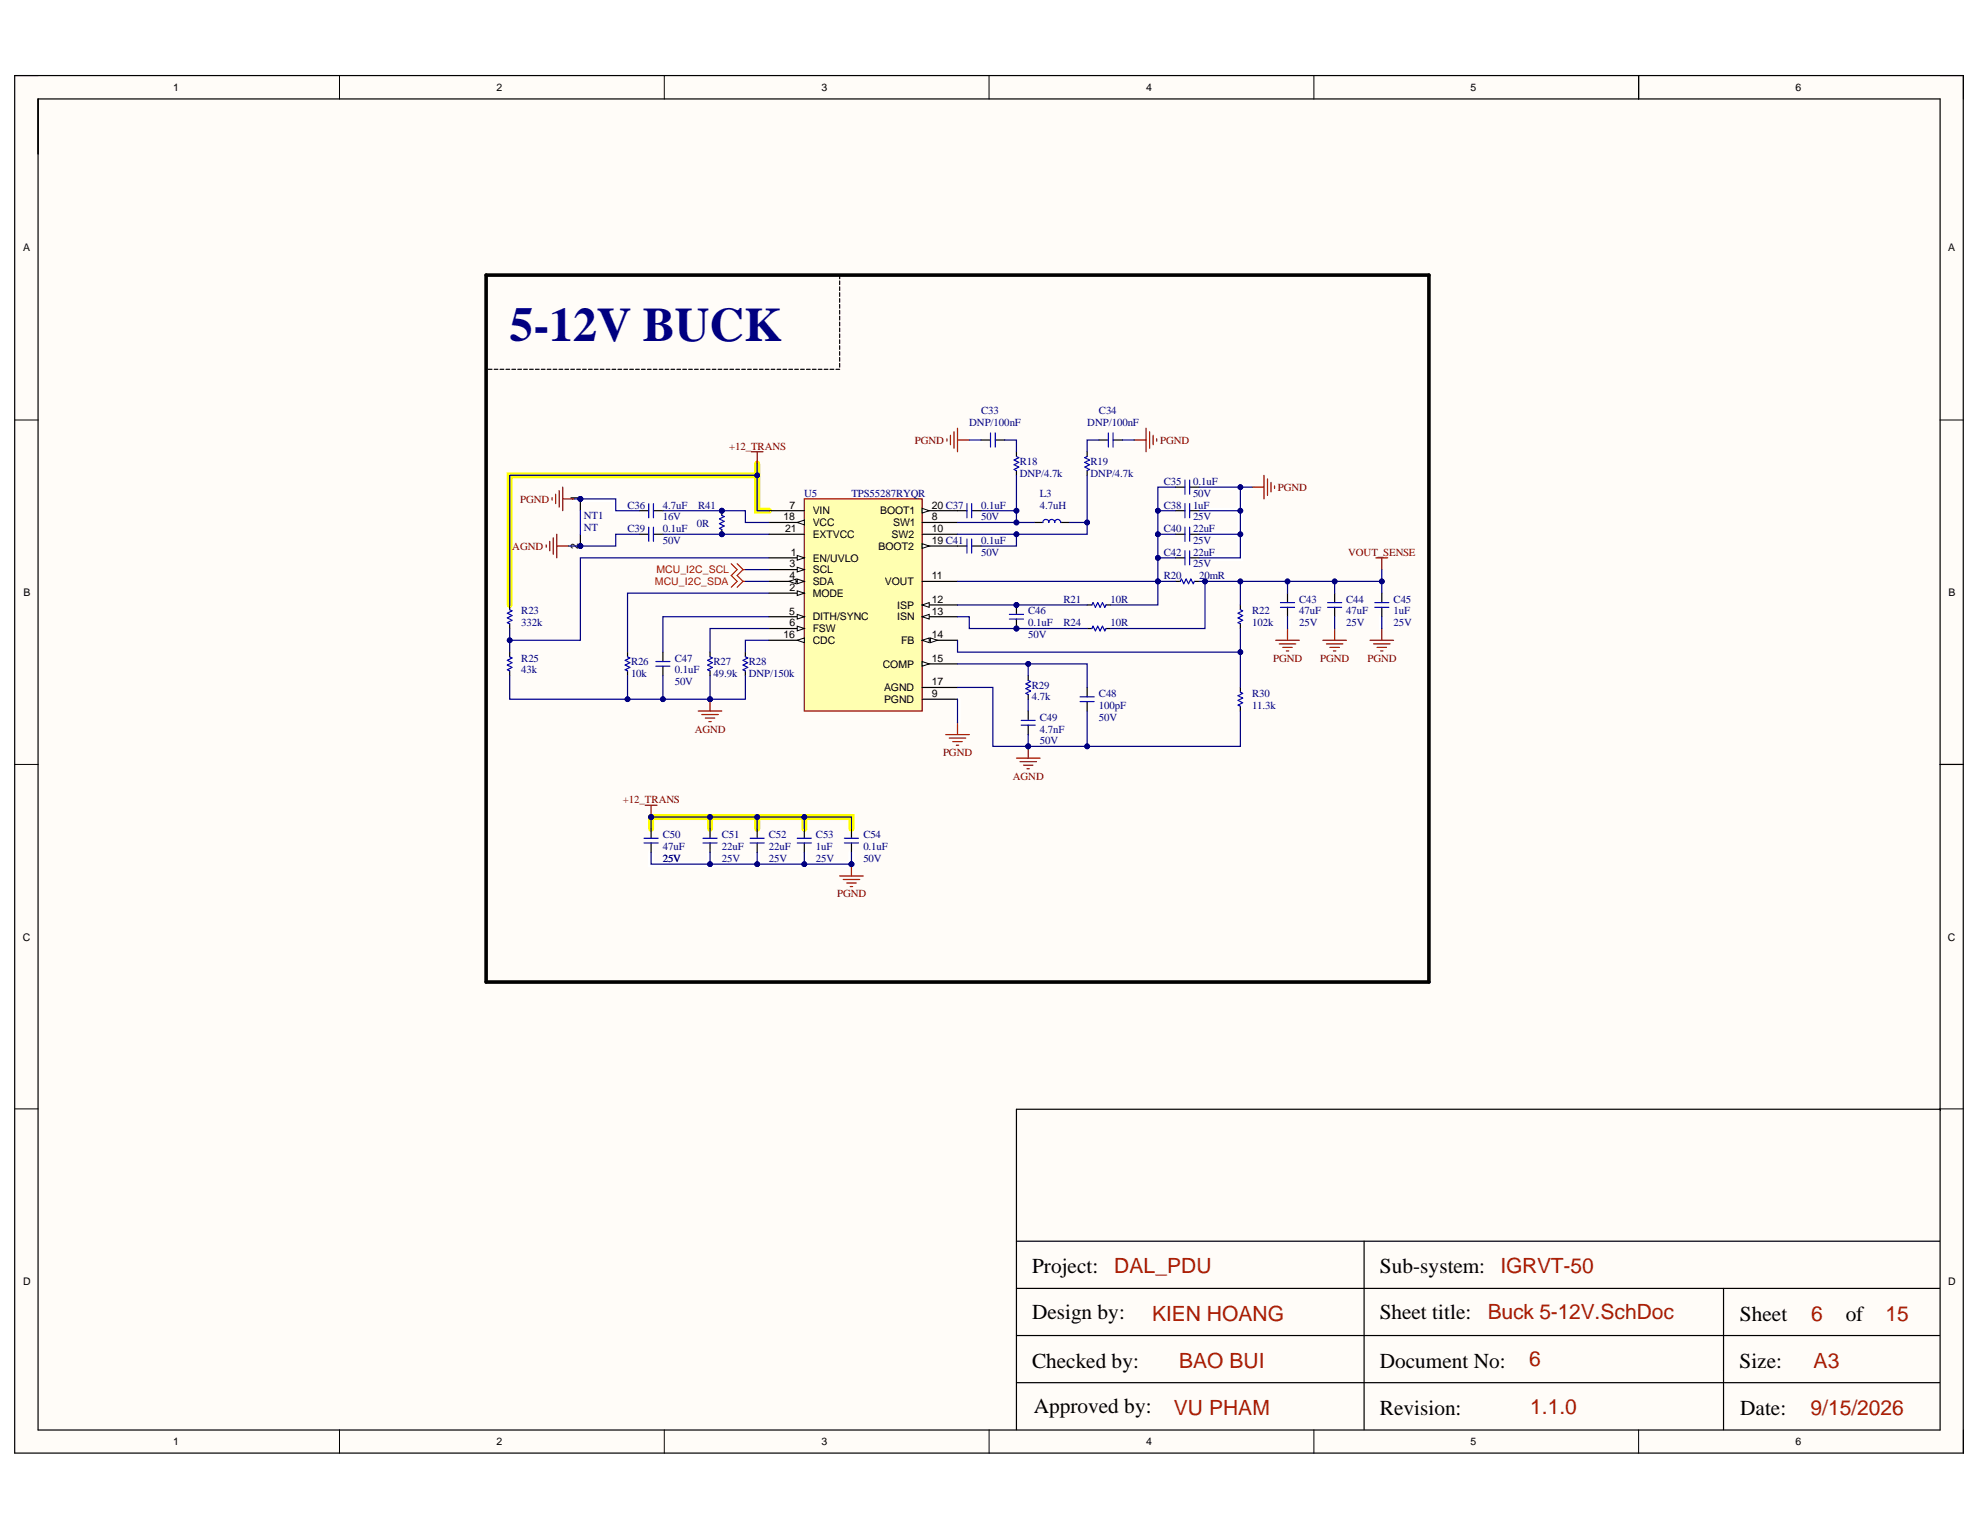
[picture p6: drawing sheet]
<svg xmlns="http://www.w3.org/2000/svg" width="279mm" height="216mm" viewBox="0 0 279 216" stroke-linecap="round" stroke-linejoin="round" font-family="sans-serif">
<defs><g id="words">
<text font-size="6.8" fill="#000080" x="71.9" y="48.2">5-12V BUCK</text>
<g font-size="3">
<text x="145.6" y="179.7">Project:</text>
<text x="194.7" y="179.7">Sub-system:</text>
<text x="145.6" y="186.2">Design by:</text>
<text x="194.7" y="186.2">Sheet title:</text>
<text x="245.5" y="186.3">Sheet</text>
<text x="260.4" y="186.3">of</text>
<text x="145.6" y="193">Checked by:</text>
<text x="194.7" y="193">Document No:</text>
<text x="245.5" y="193">Size:</text>
<text x="145.9" y="199.5">Approved by:</text>
<text x="194.7" y="199.6">Revision:</text>
<text x="245.6" y="199.6">Date:</text>
</g>
<g font-size="3" fill="#a61c00">
<text x="157.2" y="179.7">DAL_PDU</text>
<text x="211.8" y="179.7">IGRVT-50</text>
<text x="162.6" y="186.3">KIEN HOANG</text>
<text x="209.9" y="186.2">Buck 5-12V.SchDoc</text>
<text x="255.6" y="186.3">6</text>
<text x="266.1" y="186.3">15</text>
<text x="166.4" y="193">BAO BUI</text>
<text x="215.8" y="192.8">6</text>
<text x="255.9" y="193">A3</text>
<text x="165.6" y="199.6">VU PHAM</text>
<text x="215.9" y="199.5">1.1.0</text>
<text x="255.5" y="199.6">9/15/2026</text>
</g>
<g font-size="1.5">
<text x="24.4" y="12.9">1</text>
<text x="70" y="12.9">2</text>
<text x="115.9" y="12.9">3</text>
<text x="161.7" y="12.9">4</text>
<text x="207.5" y="12.9">5</text>
<text x="253.4" y="12.9">6</text>
<text x="3.3" y="35.5">A</text>
<text x="274.9" y="35.5">A</text>
<text x="81.6" y="70.7" transform="rotate(-90 81.6 70.7)">1</text>
<text x="111.4" y="71.8">7</text>
<text x="131.5" y="71.8">20 C37</text>
<text x="81.6" y="77.5" transform="rotate(-90 81.6 77.5)">2</text>
<text x="110.6" y="73.4">18</text>
<text x="110.8" y="75.1">21</text>
<text x="114.7" y="75.9">EXTVCC</text>
<text x="114.7" y="74.3">VCC</text>
<text x="114.7" y="72.6">VIN</text>
<text x="124" y="77.6">BOOT2</text>
<text x="124.2" y="72.6">BOOT1</text>
<text x="125.8" y="75.9">SW2</text>
<text x="126" y="74.3">SW1</text>
<text x="131.5" y="73.4">8</text>
<text x="131.5" y="75.1">10</text>
<text x="131.5" y="76.8">19 C41</text>
<text x="111.4" y="83.4">2</text>
<text x="111.4" y="81.8">4</text>
<text x="111.4" y="80.1">3</text>
<text x="111.6" y="78.4">1</text>
<text x="114.7" y="79.3">EN/UVLO</text>
<text x="114.7" y="82.6">SDA</text>
<text x="114.7" y="80.9">SCL</text>
<text x="124.9" y="82.6">VOUT</text>
<text x="131.5" y="81.8">11</text>
<text x="3.3" y="84.1">B</text>
<text x="111.4" y="86.7">5</text>
<text x="111.4" y="88.4">6</text>
<text x="114.7" y="84.3">MODE</text>
<text x="114.7" y="87.6">DITH/SYNC</text>
<text x="114.7" y="89.2">FSW</text>
<text x="126.6" y="85.9">ISP</text>
<text x="126.6" y="87.6">ISN</text>
<text x="131.5" y="85.1">12</text>
<text x="131.5" y="86.7">13</text>
<text x="275" y="84.1">B</text>
<text x="110.6" y="90">16</text>
<text x="114.7" y="90.9">CDC</text>
<text x="124.6" y="94.2">COMP</text>
<text x="127.2" y="90.9">FB</text>
<text x="131.5" y="90">14</text>
<text x="131.5" y="93.4">15</text>
<text x="124.7" y="99.2">PGND</text>
<text x="124.7" y="97.5">AGND</text>
<text x="131.5" y="98.4">9</text>
<text x="131.5" y="96.7">17</text>
<text x="3.2" y="132.7">C</text>
<text x="274.9" y="132.7">C</text>
<text x="3.3" y="181.3">D</text>
<text x="274.9" y="181.3">D</text>
<text x="24.4" y="203.9">1</text>
<text x="70" y="203.9">2</text>
<text x="115.9" y="203.9">3</text>
<text x="161.7" y="203.9">4</text>
<text x="207.5" y="203.9">5</text>
<text x="253.4" y="203.9">6</text>
</g>
<g font-size="1.5" fill="#000080">
<text x="138.5" y="58.5">C33</text>
<text x="155.1" y="58.5">C34</text>
<text x="136.8" y="60.1">DNP/100nF</text>
<text x="143.9" y="65.6">R18</text>
<text x="153.4" y="60.1">DNP/100nF</text>
<text x="153.9" y="65.6">R19</text>
<text x="88.5" y="71.8">C36</text>
<text x="93.5" y="71.8">4.7uF</text>
<text x="98.5" y="71.8">R41</text>
<text x="113.5" y="70.1">U5</text>
<text x="120.1" y="70.1">TPS55287RYQR</text>
<text x="138.5" y="71.8">0.1uF</text>
<text x="143.9" y="67.3">DNP/4.7k</text>
<text x="146.7" y="70.1">L3</text>
<text x="146.7" y="71.8">4.7uH</text>
<text x="153.9" y="67.3">DNP/4.7k</text>
<text x="164.2" y="71.8">C38</text>
<text x="164.2" y="68.4">C35</text>
<text x="168.4" y="71.8">1uF</text>
<text x="168.4" y="70.1">50V</text>
<text x="168.4" y="68.4">0.1uF</text>
<text x="82.4" y="73.3">NT1</text>
<text x="82.4" y="74.9">NT</text>
<text x="88.5" y="75.1">C39</text>
<text x="93.5" y="76.8">50V</text>
<text x="93.5" y="75.1">0.1uF</text>
<text x="93.5" y="73.4">16V</text>
<text x="98.3" y="74.4">0R</text>
<text x="138.5" y="73.4">50V</text>
<text x="138.5" y="76.8">0.1uF</text>
<text x="164.2" y="75.1">C40</text>
<text x="168.4" y="76.8">25V</text>
<text x="168.4" y="75.1">22uF</text>
<text x="168.4" y="73.4">25V</text>
<text x="138.5" y="78.4">50V</text>
<text x="164.2" y="81.7">R20</text>
<text x="164.2" y="78.4">C42</text>
<text x="168.4" y="80.1">25V</text>
<text x="168.4" y="78.4">22uF</text>
<text x="169.2" y="81.7">20mR</text>
<text x="73.6" y="86.7">R23</text>
<text x="73.6" y="88.4">332k</text>
<text x="145.1" y="86.7">C46</text>
<text x="145.1" y="88.4">0.1uF</text>
<text x="150.1" y="85.1">R21</text>
<text x="150.1" y="88.4">R24</text>
<text x="156.7" y="85.1">10R</text>
<text x="156.7" y="88.4">10R</text>
<text x="176.7" y="86.7">R22</text>
<text x="176.7" y="88.4">102k</text>
<text x="183.3" y="88.4">25V</text>
<text x="183.3" y="85.1">C43</text>
<text x="183.3" y="86.7">47uF</text>
<text x="190" y="88.4">25V</text>
<text x="190" y="85.1">C44</text>
<text x="190" y="86.7">47uF</text>
<text x="196.7" y="88.4">25V</text>
<text x="196.7" y="85.1">C45</text>
<text x="196.7" y="86.7">1uF</text>
<text x="73.6" y="93.4">R25</text>
<text x="73.6" y="95">43k</text>
<text x="89" y="93.9">R26</text>
<text x="89" y="95.5">10k</text>
<text x="95.2" y="93.4">C47</text>
<text x="95.2" y="95">0.1uF</text>
<text x="100.7" y="93.9">R27</text>
<text x="100.7" y="95.5">49.9k</text>
<text x="105.7" y="93.9">R28</text>
<text x="105.7" y="95.5">DNP/150k</text>
<text x="145.1" y="90">50V</text>
<text x="95.2" y="96.7">50V</text>
<text x="145.6" y="97.2">R29</text>
<text x="145.6" y="98.8">4.7k</text>
<text x="146.7" y="101.7">C49</text>
<text x="155.1" y="101.7">50V</text>
<text x="155.1" y="98.4">C48</text>
<text x="155.1" y="100">100pF</text>
<text x="176.7" y="98.4">R30</text>
<text x="176.7" y="100">11.3k</text>
<text x="146.7" y="105">50V</text>
<text x="146.7" y="103.4">4.7nF</text>
<text x="93.5" y="118.3">C50</text>
<text x="93.5" y="120">47uF</text>
<text x="101.9" y="118.3">C51</text>
<text x="101.9" y="120">22uF</text>
<text x="108.5" y="118.3">C52</text>
<text x="108.5" y="120">22uF</text>
<text x="115.1" y="118.3">C53</text>
<text x="115.1" y="120">1uF</text>
<text x="121.8" y="118.3">C54</text>
<text x="121.8" y="120">0.1uF</text>
<text x="93.5" y="121.6">25V</text>
<text x="101.9" y="121.6">25V</text>
<text x="108.5" y="121.6">25V</text>
<text x="115.1" y="121.6">25V</text>
<text x="121.8" y="121.6">50V</text>
</g>
<g font-size="1.5" fill="#800000">
<text x="102.9" y="63.4">+12_TRANS</text>
<text x="129.1" y="62.6">PGND</text>
<text x="163.7" y="62.6">PGND</text>
<text x="73.4" y="70.9">PGND</text>
<text x="180.3" y="69.3">PGND</text>
<text x="72.3" y="77.6">AGND</text>
<text x="190.2" y="78.4">VOUT_SENSE</text>
<text x="179.7" y="93.4">PGND</text>
<text x="186.3" y="93.4">PGND</text>
<text x="193" y="93.4">PGND</text>
<text x="98.1" y="103.4">AGND</text>
<text x="133.1" y="106.7">PGND</text>
<text x="87.9" y="113.3">+12_TRANS</text>
<text x="142.9" y="110">AGND</text>
<text x="118.1" y="126.6">PGND</text>
</g>
<g font-size="1.5" fill="#f00">
<text x="92.4" y="82.6">MCU_I2C_SDA</text>
<text x="92.6" y="80.9">MCU_I2C_SCL</text>
</g>
</g></defs>
<g fill="#fffcf8">
<path d="M2.1 10.7h275v194.4h-275z" fill-rule="evenodd"/>
<path d="M5.4 14h268.3v187.8h-268.3z" fill-rule="evenodd"/>
</g>
<g fill="none" stroke="#000" stroke-width=".14">
<path d="M2.1 10.7h3.3M47.9 10.7v3.3M93.7 10.7v3.3M139.6 10.7v3.3M185.4 10.7v3.3M231.2 10.7v3.3M273.7 10.7h3.4v3.3M2.1 59.3h3.3M273.7 59.3h3.4M2.1 107.9h3.3M273.7 107.9h3.4M2.1 156.5h3.3"/>
<path d="M273.7 156.5h3.4M47.9 201.8v3.3M93.7 201.8v3.3M139.6 201.8v3.3M185.4 201.8v3.3M231.2 201.8v3.3M277.1 201.8v3.3"/>
</g>
<g fill="none" stroke="#fff" stroke-width=".85">
<path d="M81.1 70.4h.8M81.9 70.4h5v1.7h3.3M136.8 62.1h1.6M158.4 62.1h1.7M169.2 68.7h5.8v3.4h-5.8M175 75.4v3.3h-5.8M175 72.1v3.3h-5.8M175 68.7h1.7M135.1 98.7v3.3M181.7 87v1.7M188.3 87v1.7M195 87v1.7"/>
<path d="M91.9 120.3v1.6h8.3M100.2 120.3v1.6h6.6v-1.6M113.5 120.3v1.6M120.1 120.3v1.6h-13.3"/>
</g>
<path d="M106.8 67.1h-34.9v18.3M106.8 65.4v6.7h1.7M91.9 117v-1.7h28.2v1.7M100.2 115.3v1.7M106.8 115.3v1.7M113.5 115.3v1.7" fill="none" stroke="#ff0" stroke-width=".85"/>
<g fill="none" stroke="#000" stroke-width=".17">
<path d="M2.1 10.7h274.9v194.3h-274.9zM5.4 14h268.4v187.8h-268.4zM5.4 14v7.7M231.2 10.7v3.3M100.2 117v1.3M100.2 119v1.3M273.8 107.9h3.3M273.8 156.7v-.2h-130.4v45.3M143.4 175.1h130.3M192.5 175.1v26.7M143.4 188.5h130.3M143.4 181.8h130.3"/>
<path d="M143.4 195.1h130.3M243.2 181.8v20"/>
</g>
<path d="M99.2 119h2M99.2 118.3h2" fill="none" stroke="#00f" stroke-width=".17"/>
<path d="M118.5 123.6h3.3M119 124.1h2.3M119.5 124.6h1.3M120 125.1h.3M120.1 121.9v1.7" fill="none" stroke="#800000" stroke-width=".17"/>
<circle cx="120.1" cy="121.9" r=".33" fill="#000080"/>
<circle cx="120.1" cy="121.9" r=".33" fill="none" stroke="#000080" stroke-width=".14"/>
<path d="M100.2 98.7v1.6M98.5 100.3h3.4M99 100.8h2.4M99.5 101.3h1.4M100 101.8h.4M133.5 103.7h3.3M134 104.2h2.3M134.4 104.7h1.4M134.9 105.2h.4M135.1 102v1.7" fill="none" stroke="#800000" stroke-width=".17"/>
<path d="M100.2 92v.7M100.2 94.7v.6" fill="none" stroke="#000" stroke-width=".17"/>
<path d="M100.2 92.7l.3 .1-.6 .4 .6 .3-.6 .3 .6 .4-.6 .3 .3 .2" fill="none" stroke="#00f" stroke-width=".17"/>
<circle cx="100.2" cy="98.7" r=".33" fill="#000080"/>
<circle cx="100.2" cy="98.7" r=".33" fill="none" stroke="#000080" stroke-width=".14"/>
<g fill="none" stroke="#000" stroke-width=".17">
<path d="M138.4 62.1h1.4M140.4 62.1h1.4M143.4 63.8v.6M143.4 66.4v.7M93.5 92v1.3M93.5 94v1.3M105.2 92v.7M105.2 94.7v.6M145.1 95.3v.7M145.1 98v.7M153.4 97v1.3M153.4 99v1.3"/>
<path d="M165.9 82h.6M168.5 82h.7"/>
</g>
<path d="M139.8 61.1v2M140.4 61.1v2M143.4 64.4l.4 .2-.7 .3 .7 .3-.7 .4 .7 .3-.7 .3 .3 .2M92.5 94h2M92.5 93.3h2M105.2 92.7l.3 .1-.7 .4 .7 .3-.7 .3 .7 .4-.7 .3 .4 .2M145.1 96l.3 .2-.6 .3 .6 .3-.6 .4 .6 .3-.6 .3 .3 .2M152.4 99h2M152.4 98.3h2M166.5 82l.2-.3 .3 .7 .4-.7 .3 .7 .3-.7 .4 .7 .1-.4" fill="none" stroke="#00f" stroke-width=".17"/>
<path d="M133.6 61.9v.4M134.1 61.4v1.4M134.6 60.9v2.4M135.1 60.4v3.4M135.1 62.1h1.7M160.1 62.1h1.6M161.7 60.4v3.4M162.2 60.9v2.4M162.7 61.4v1.4M163.2 61.9v.4" fill="none" stroke="#800000" stroke-width=".17"/>
<path d="M113.5 70.4h16.6v29.9h-16.6z" fill-rule="evenodd" fill="#ffffb0"/>
<path d="M113.5 70.4h16.6v29.9h-16.6z" fill="none" stroke="#800000" stroke-width=".17"/>
<path d="M108.5 78.7h5" fill="none" stroke="#000" stroke-width=".17"/>
<path d="M112.5 78.4l1 .3-1 .3z" fill="#f8fcff"/>
<path d="M112.5 78.4l1 .3-1 .3z" fill="none" stroke="#000" stroke-width=".14"/>
<path d="M108.5 83.7h5" fill="none" stroke="#000" stroke-width=".17"/>
<path d="M112.5 83.4l1 .3-1 .3z" fill="#f8fcff"/>
<path d="M112.5 83.4l1 .3-1 .3z" fill="none" stroke="#000" stroke-width=".14"/>
<path d="M130.1 90.4h5" fill="none" stroke="#000" stroke-width=".17"/>
<path d="M130.1 90.4l1-.4v.7z" fill="#f8fcff"/>
<path d="M130.1 90.4l1-.4v.7z" fill="none" stroke="#000" stroke-width=".14"/>
<path d="M131.3 90l1 .4-1 .3z" fill="#f8fcff"/>
<path d="M131.3 90l1 .4-1 .3z" fill="none" stroke="#000" stroke-width=".14"/>
<path d="M108.5 87h5" fill="none" stroke="#000" stroke-width=".17"/>
<path d="M112.5 86.7l1 .3-1 .4z" fill="#f8fcff"/>
<path d="M112.5 86.7l1 .3-1 .4z" fill="none" stroke="#000" stroke-width=".14"/>
<path d="M108.5 88.7h5" fill="none" stroke="#000" stroke-width=".17"/>
<path d="M112.5 88.4l1 .3-1 .3z" fill="#f8fcff"/>
<path d="M112.5 88.4l1 .3-1 .3z" fill="none" stroke="#000" stroke-width=".14"/>
<path d="M130.1 85.4h5" fill="none" stroke="#000" stroke-width=".17"/>
<path d="M130.1 85.4l1-.4v.7z" fill="#f8fcff"/>
<path d="M130.1 85.4l1-.4v.7z" fill="none" stroke="#000" stroke-width=".14"/>
<path d="M130.1 87h5" fill="none" stroke="#000" stroke-width=".17"/>
<path d="M130.1 87l1-.3v.7z" fill="#f8fcff"/>
<path d="M130.1 87l1-.3v.7z" fill="none" stroke="#000" stroke-width=".14"/>
<path d="M108.5 75.4h5M108.5 73.7h5" fill="none" stroke="#000" stroke-width=".17"/>
<path d="M112.5 73.7l1-.3v.7z" fill="#f8fcff"/>
<path d="M112.5 73.7l1-.3v.7z" fill="none" stroke="#000" stroke-width=".14"/>
<path d="M108.5 72.1h5M130.1 73.7h5M130.1 75.4h5M108.5 82h5M130.1 82h5" fill="none" stroke="#000" stroke-width=".17"/>
<path d="M112.5 81.7l1 .3-1 .4z" fill="#f8fcff"/>
<path d="M112.5 81.7l1 .3-1 .4z" fill="none" stroke="#000" stroke-width=".14"/>
<path d="M111.3 82l1-.3v.7z" fill="#f8fcff"/>
<path d="M111.3 82l1-.3v.7z" fill="none" stroke="#000" stroke-width=".14"/>
<path d="M108.5 80.4h5" fill="none" stroke="#000" stroke-width=".17"/>
<path d="M112.5 80l1 .4-1 .3z" fill="#f8fcff"/>
<path d="M112.5 80l1 .4-1 .3z" fill="none" stroke="#000" stroke-width=".14"/>
<path d="M130.1 72.1h5" fill="none" stroke="#000" stroke-width=".17"/>
<path d="M130.1 71.7l1 .4-1 .3z" fill="#f8fcff"/>
<path d="M130.1 71.7l1 .4-1 .3z" fill="none" stroke="#000" stroke-width=".14"/>
<path d="M130.1 77.1h5" fill="none" stroke="#000" stroke-width=".17"/>
<path d="M130.1 76.7l1 .4-1 .3z" fill="#f8fcff"/>
<path d="M130.1 76.7l1 .4-1 .3z" fill="none" stroke="#000" stroke-width=".14"/>
<path d="M108.5 90.4h5" fill="none" stroke="#000" stroke-width=".17"/>
<path d="M112.5 90.4l1-.4v.7z" fill="#f8fcff"/>
<path d="M112.5 90.4l1-.4v.7z" fill="none" stroke="#000" stroke-width=".14"/>
<path d="M130.1 93.7h5" fill="none" stroke="#000" stroke-width=".17"/>
<path d="M130.1 93.3l1 .4-1 .3z" fill="#f8fcff"/>
<path d="M130.1 93.3l1 .4-1 .3z" fill="none" stroke="#000" stroke-width=".14"/>
<path d="M130.1 98.7h5M130.1 97h5" fill="none" stroke="#000" stroke-width=".17"/>
<path d="M91 113.6h1.7M91.9 113.6v1.7" fill="none" stroke="#800000" stroke-width=".17"/>
<circle cx="91.9" cy="115.3" r=".33" fill="#000080"/>
<circle cx="91.9" cy="115.3" r=".33" fill="none" stroke="#000080" stroke-width=".14"/>
<g fill="none" stroke="#000" stroke-width=".17">
<path d="M135.1 72.1h1.3M135.1 77.1h1.3M137.1 72.1h1.3M137.1 77.1h1.3M145.9 73.7h1.3M149.7 73.7h1.2M153.4 63.8v.6M153.4 66.4v.7M155.1 62.1h1.3M157.1 62.1h1.3M165.9 78.7h1.3M165.9 75.4h1.3"/>
<path d="M165.9 72.1h1.3M167.9 78.7h1.3M167.9 75.4h1.3M167.9 72.1h1.3M71.9 85.4v.6M71.9 88v.7M71.9 92v.7M71.9 94.7v.6M88.6 92v.7M88.6 94.7v.6M153.4 85.4h.7M153.4 88.7h.7"/>
<path d="M156.1 85.4h.6M156.1 88.7h.6M195 83.7v1.3M195 85.7v1.3M106.8 117v1.3M106.8 119v1.3M120.1 117v1.3M120.1 119v1.3M145.1 100.3v1.4M145.1 102.3v1.4"/>
</g>
<g fill="none" stroke="#00f" stroke-width=".17">
<path d="M136.4 71.1v2M136.4 76.1v2M137.1 71.1v2M137.1 76.1v2M147.2 73.7a.43 .43 0 0 1 .4-.4 .43 .43 0 0 1 .4 .4M148 73.7a.43 .43 0 0 1 .4-.4 .43 .43 0 0 1 .5 .4M148.8 73.7a.43 .43 0 0 1 .5-.4 .43 .43 0 0 1 .4 .4M153.4 64.4l-.3 .2 .6 .3-.6 .3 .6 .4-.6 .3 .6 .3-.3 .2M156.4 61.1v2M157.1 61.1v2M167.2 71.1v2M167.2 74.4v2"/>
<path d="M167.2 77.7v2M167.9 71.1v2M167.9 74.4v2M167.9 77.7v2M71.9 86l.4 .2-.7 .3 .7 .4-.7 .3 .7 .3-.7 .4 .3 .1M71.9 92.7l.4 .1-.7 .4 .7 .3-.7 .3 .7 .4-.7 .3 .3 .2M88.6 92.7l.3 .1-.7 .4 .7 .3-.7 .3 .7 .4-.7 .3 .4 .2M154.1 85.4l.1-.4 .4 .7 .3-.7 .3 .7 .4-.7 .3 .7 .2-.3M154.1 88.7l.1-.3 .4 .6 .3-.6 .3 .6 .4-.6 .3 .6 .2-.3M194 85.7h2M194 85h2M105.8 119h2"/>
<path d="M105.8 118.3h2M119.2 119h1.9M119.2 118.3h1.9M144.1 102.3h2M144.1 101.7h2"/>
</g>
<path d="M106 63.8h1.7M106.8 63.8v1.6M194.1 78.7h1.7M195 78.7v1.7M193.3 90.4h3.3M193.8 90.9h2.3M194.3 91.4h1.4M194.8 91.9h.4M195 88.7v1.7" fill="none" stroke="#800000" stroke-width=".17"/>
<circle cx="143.4" cy="85.4" r=".33" fill="#000080"/>
<circle cx="143.4" cy="85.4" r=".33" fill="none" stroke="#000080" stroke-width=".14"/>
<circle cx="143.4" cy="88.7" r=".33" fill="#000080"/>
<circle cx="143.4" cy="88.7" r=".33" fill="none" stroke="#000080" stroke-width=".14"/>
<path d="M143.4 85.4v1.3" fill="none" stroke="#000" stroke-width=".17"/>
<circle cx="143.4" cy="85.4" r=".33" fill="#000080"/>
<circle cx="143.4" cy="85.4" r=".33" fill="none" stroke="#000080" stroke-width=".14"/>
<path d="M143.4 87.4v1.3" fill="none" stroke="#000" stroke-width=".17"/>
<circle cx="143.4" cy="88.7" r=".33" fill="#000080"/>
<circle cx="143.4" cy="88.7" r=".33" fill="none" stroke="#000080" stroke-width=".14"/>
<path d="M91.5 74.4v2M92.2 74.4v2M167.2 67.7v2M167.9 67.7v2M142.4 86.7h2M142.4 87.4h2M112.5 119h2M112.5 118.3h2" fill="none" stroke="#00f" stroke-width=".17"/>
<path d="M90.2 75.4h1.3M92.2 75.4h1.3M165.9 68.7h1.3M167.9 68.7h1.3M113.5 117v1.3M113.5 119v1.3" fill="none" stroke="#000" stroke-width=".17"/>
<path d="M103.2 79.5l.8 .9-.8 .8 .8 .8-.8 .9M104 79.5l.8 .9M104.8 80.4l-.8 .8 .8 .8M104.8 80.4h.4M104.8 82l-.8 .9M104.8 82h.4" fill="none" stroke="#f00" stroke-width=".17"/>
<path d="M68.6 38.8v99.8M68.6 38.8h133v99.8h-133" fill="none" stroke="#000" stroke-width=".51"/>
<path d="M176.7 68.7h1.7M178.4 67.1v3.3M178.9 67.6v2.3M179.4 68.1v1.3M179.9 68.6v.3M143.4 107h3.4M143.9 107.5h2.4M144.4 108h1.4M144.9 108.5h.4M145.1 105.3v1.7" fill="none" stroke="#800000" stroke-width=".17"/>
<circle cx="145.1" cy="105.3" r=".33" fill="#000080"/>
<circle cx="145.1" cy="105.3" r=".33" fill="none" stroke="#000080" stroke-width=".14"/>
<g fill="none" stroke="#000" stroke-width=".17">
<path d="M118.5 38.8v.5M118.5 39.6v.6M68.9 52.1h.5M69.7 52.1h.6M70.6 52.1h.5M71.4 52.1h.5M72.2 52.1h.6M73.1 52.1h.5M73.9 52.1h.5M74.7 52.1h.5M75.6 52.1h.5M76.4 52.1h.5"/>
<path d="M77.2 52.1h.5M78.1 52.1h.5M78.9 52.1h.5M79.7 52.1h.5M80.5 52.1h.6M81.4 52.1h.5M82.2 52.1h.5M83 52.1h.6M83.9 52.1h.5M84.7 52.1h.5M85.5 52.1h.6M86.4 52.1h.5"/>
<path d="M87.2 52.1h.5M88 52.1h.6M88.9 52.1h.5M89.7 52.1h.5M90.5 52.1h.5M91.4 52.1h.5M92.2 52.1h.5M93 52.1h.5M93.9 52.1h.5M94.7 52.1h.5M95.5 52.1h.5M96.3 52.1h.6"/>
<path d="M97.2 52.1h.5M98 52.1h.5M98.8 52.1h.6M99.7 52.1h.5M100.5 52.1h.5M101.3 52.1h.6M102.2 52.1h.5M103 52.1h.5M103.8 52.1h.6M104.7 52.1h.5M105.5 52.1h.5M106.3 52.1h.5"/>
<path d="M107.2 52.1h.5M108 52.1h.5M108.8 52.1h.5M109.6 52.1h.6M110.5 52.1h.5M111.3 52.1h.5M112.1 52.1h.6M113 52.1h.5M113.8 52.1h.5M114.6 52.1h.6M115.5 52.1h.5M116.3 52.1h.5"/>
<path d="M117.1 52.1h.6M118 52.1h.5M118.5 40.5v.5M118.5 41.3v.5M118.5 42.1v.6M118.5 43v.5M118.5 43.8v.5M118.5 44.6v.6M118.5 45.5v.5M118.5 46.3v.5M118.5 47.1v.5M118.5 48v.5"/>
<path d="M118.5 48.8v.5M118.5 49.6v.5M118.5 50.4v.6M118.5 51.3v.5"/>
</g>
<path d="M77.1 76.9v.3M77.6 76.4v1.3M78.1 75.9v2.3M78.6 75.4v3.3M78.6 77.1h1.6" fill="none" stroke="#800000" stroke-width=".17"/>
<circle cx="81.9" cy="70.4" r=".33" fill="#000080"/>
<circle cx="81.9" cy="70.4" r=".33" fill="none" stroke="#000080" stroke-width=".14"/>
<circle cx="81.9" cy="77.1" r=".33" fill="#000080"/>
<circle cx="81.9" cy="77.1" r=".33" fill="none" stroke="#000080" stroke-width=".14"/>
<path d="M81.9 70.4v1.7" fill="none" stroke="#000" stroke-width=".17"/>
<circle cx="81.9" cy="70.4" r=".33" fill="#000080"/>
<circle cx="81.9" cy="70.4" r=".33" fill="none" stroke="#000080" stroke-width=".14"/>
<path d="M81.9 75.4v1.7" fill="none" stroke="#000" stroke-width=".17"/>
<circle cx="81.9" cy="77.1" r=".33" fill="#000080"/>
<circle cx="81.9" cy="77.1" r=".33" fill="none" stroke="#000080" stroke-width=".14"/>
<path d="M81.9 72.1v3.3M91.5 71.1v2M92.2 71.1v2M175 86l.4 .2-.7 .3 .7 .4-.7 .3 .7 .3-.7 .4 .3 .1M175 97.7l.4 .1-.7 .4 .7 .3-.7 .3 .7 .4-.7 .3 .3 .2M180.7 85.7h2M180.7 85h2M187.3 85.7h2M187.3 85h2M90.9 119h2M90.9 118.3h2" fill="none" stroke="#00f" stroke-width=".17"/>
<g fill="none" stroke="#800000" stroke-width=".17">
<path d="M77.9 70.2v.4M78.4 69.7v1.4M78.9 69.2v2.4M79.4 68.7v3.4M79.4 70.4h1.7M180 90.4h3.3M180.5 90.9h2.3M181 91.4h1.3M181.5 91.9h.4M181.7 88.7v1.7M186.7 90.4h3.3M187.2 90.9h2.3"/>
<path d="M187.7 91.4h1.3M188.2 91.9h.3M188.3 88.7v1.7"/>
</g>
<path d="M90.2 72.1h1.3M92.2 72.1h1.3M175 85.4v.6M175 88v.7M175 97v.7M175 99.7v.6M181.7 83.7v1.3M181.7 85.7v1.3M188.3 83.7v1.3M188.3 85.7v1.3M91.9 117v1.3M91.9 119v1.3" fill="none" stroke="#000" stroke-width=".17"/>
<circle cx="101.9" cy="75.4" r=".33" fill="#000080"/>
<circle cx="101.9" cy="75.4" r=".33" fill="none" stroke="#000080" stroke-width=".14"/>
<circle cx="101.9" cy="72.1" r=".33" fill="#000080"/>
<circle cx="101.9" cy="72.1" r=".33" fill="none" stroke="#000080" stroke-width=".14"/>
<path d="M101.9 74.7v.7" fill="none" stroke="#000" stroke-width=".17"/>
<circle cx="101.9" cy="75.4" r=".33" fill="#000080"/>
<circle cx="101.9" cy="75.4" r=".33" fill="none" stroke="#000080" stroke-width=".14"/>
<path d="M101.9 72.1v.6" fill="none" stroke="#000" stroke-width=".17"/>
<circle cx="101.9" cy="72.1" r=".33" fill="#000080"/>
<circle cx="101.9" cy="72.1" r=".33" fill="none" stroke="#000080" stroke-width=".14"/>
<path d="M101.9 72.7l.3 .2-.7 .3 .7 .4-.7 .3 .7 .3-.7 .4 .4 .1" fill="none" stroke="#00f" stroke-width=".17"/>
<path d="M136.8 62.1h1.6M108.5 88.7h-8.3v3.3M108.5 90.4h-3.3v1.6M163.4 82v3.4h-6.7" fill="none" stroke="#000080" stroke-width=".17"/>
<circle cx="163.4" cy="82" r=".33" fill="#000080"/>
<circle cx="163.4" cy="82" r=".33" fill="none" stroke="#000080" stroke-width=".14"/>
<path d="M106.8 121.9h13.3" fill="none" stroke="#000080" stroke-width=".17"/>
<circle cx="106.8" cy="121.9" r=".33" fill="#000080"/>
<circle cx="106.8" cy="121.9" r=".33" fill="none" stroke="#000080" stroke-width=".14"/>
<circle cx="113.5" cy="121.9" r=".33" fill="#000080"/>
<circle cx="113.5" cy="121.9" r=".33" fill="none" stroke="#000080" stroke-width=".14"/>
<circle cx="120.1" cy="121.9" r=".33" fill="#000080"/>
<circle cx="120.1" cy="121.9" r=".33" fill="none" stroke="#000080" stroke-width=".14"/>
<path d="M175 75.4v3.3h-5.8M105.2 80.4h3.3" fill="none" stroke="#000080" stroke-width=".17"/>
<circle cx="175" cy="75.4" r=".33" fill="#000080"/>
<circle cx="175" cy="75.4" r=".33" fill="none" stroke="#000080" stroke-width=".14"/>
<path d="M143.4 75.4v1.7h-5" fill="none" stroke="#000080" stroke-width=".17"/>
<circle cx="143.4" cy="75.4" r=".33" fill="#000080"/>
<circle cx="143.4" cy="75.4" r=".33" fill="none" stroke="#000080" stroke-width=".14"/>
<path d="M163.4 75.4h2.5" fill="none" stroke="#000080" stroke-width=".17"/>
<circle cx="163.4" cy="75.4" r=".33" fill="#000080"/>
<circle cx="163.4" cy="75.4" r=".33" fill="none" stroke="#000080" stroke-width=".14"/>
<path d="M100.2 120.3v1.6h6.6v-1.6" fill="none" stroke="#000080" stroke-width=".17"/>
<circle cx="106.8" cy="121.9" r=".33" fill="#000080"/>
<circle cx="106.8" cy="121.9" r=".33" fill="none" stroke="#000080" stroke-width=".14"/>
<circle cx="100.2" cy="121.9" r=".33" fill="#000080"/>
<circle cx="100.2" cy="121.9" r=".33" fill="none" stroke="#000080" stroke-width=".14"/>
<path d="M120.1 120.3v1.6" fill="none" stroke="#000080" stroke-width=".17"/>
<circle cx="120.1" cy="121.9" r=".33" fill="#000080"/>
<circle cx="120.1" cy="121.9" r=".33" fill="none" stroke="#000080" stroke-width=".14"/>
<path d="M135.1 82h30.8" fill="none" stroke="#000080" stroke-width=".17"/>
<circle cx="163.4" cy="82" r=".33" fill="#000080"/>
<circle cx="163.4" cy="82" r=".33" fill="none" stroke="#000080" stroke-width=".14"/>
<path d="M135.1 85.4h18.3" fill="none" stroke="#000080" stroke-width=".17"/>
<circle cx="143.4" cy="85.4" r=".33" fill="#000080"/>
<circle cx="143.4" cy="85.4" r=".33" fill="none" stroke="#000080" stroke-width=".14"/>
<path d="M165.9 68.7h-2.5v3.4M105.2 82h3.3M135.1 98.7v3.3M145.1 98.7v1.6" fill="none" stroke="#000080" stroke-width=".17"/>
<circle cx="163.4" cy="72.1" r=".33" fill="#000080"/>
<circle cx="163.4" cy="72.1" r=".33" fill="none" stroke="#000080" stroke-width=".14"/>
<path d="M113.5 120.3v1.6" fill="none" stroke="#000080" stroke-width=".17"/>
<circle cx="113.5" cy="121.9" r=".33" fill="#000080"/>
<circle cx="113.5" cy="121.9" r=".33" fill="none" stroke="#000080" stroke-width=".14"/>
<path d="M100.2 95.3v3.4" fill="none" stroke="#000080" stroke-width=".17"/>
<circle cx="100.2" cy="98.7" r=".33" fill="#000080"/>
<circle cx="100.2" cy="98.7" r=".33" fill="none" stroke="#000080" stroke-width=".14"/>
<path d="M93.5 95.3v3.4h11.7v-3.4" fill="none" stroke="#000080" stroke-width=".17"/>
<circle cx="93.5" cy="98.7" r=".33" fill="#000080"/>
<circle cx="93.5" cy="98.7" r=".33" fill="none" stroke="#000080" stroke-width=".14"/>
<circle cx="100.2" cy="98.7" r=".33" fill="#000080"/>
<circle cx="100.2" cy="98.7" r=".33" fill="none" stroke="#000080" stroke-width=".14"/>
<path d="M135.1 73.7h10.8M108.5 83.7h-19.9v8.3" fill="none" stroke="#000080" stroke-width=".17"/>
<circle cx="143.4" cy="73.7" r=".33" fill="#000080"/>
<circle cx="143.4" cy="73.7" r=".33" fill="none" stroke="#000080" stroke-width=".14"/>
<path d="M138.4 72.1h5v1.6" fill="none" stroke="#000080" stroke-width=".17"/>
<circle cx="143.4" cy="72.1" r=".33" fill="#000080"/>
<circle cx="143.4" cy="72.1" r=".33" fill="none" stroke="#000080" stroke-width=".14"/>
<circle cx="143.4" cy="73.7" r=".33" fill="#000080"/>
<circle cx="143.4" cy="73.7" r=".33" fill="none" stroke="#000080" stroke-width=".14"/>
<path d="M143.4 67.1v5" fill="none" stroke="#000080" stroke-width=".17"/>
<circle cx="143.4" cy="72.1" r=".33" fill="#000080"/>
<circle cx="143.4" cy="72.1" r=".33" fill="none" stroke="#000080" stroke-width=".14"/>
<path d="M150.9 73.7h2.5v1.7h-18.3" fill="none" stroke="#000080" stroke-width=".17"/>
<circle cx="143.4" cy="75.4" r=".33" fill="#000080"/>
<circle cx="143.4" cy="75.4" r=".33" fill="none" stroke="#000080" stroke-width=".14"/>
<circle cx="153.4" cy="73.7" r=".33" fill="#000080"/>
<circle cx="153.4" cy="73.7" r=".33" fill="none" stroke="#000080" stroke-width=".14"/>
<path d="M153.4 67.1v6.6" fill="none" stroke="#000080" stroke-width=".17"/>
<circle cx="153.4" cy="73.7" r=".33" fill="#000080"/>
<circle cx="153.4" cy="73.7" r=".33" fill="none" stroke="#000080" stroke-width=".14"/>
<path d="M158.4 62.1h1.7M175 72.1v3.3h-5.8" fill="none" stroke="#000080" stroke-width=".17"/>
<circle cx="175" cy="75.4" r=".33" fill="#000080"/>
<circle cx="175" cy="75.4" r=".33" fill="none" stroke="#000080" stroke-width=".14"/>
<circle cx="175" cy="72.1" r=".33" fill="#000080"/>
<circle cx="175" cy="72.1" r=".33" fill="none" stroke="#000080" stroke-width=".14"/>
<path d="M169.2 68.7h5.8v3.4h-5.8" fill="none" stroke="#000080" stroke-width=".17"/>
<circle cx="175" cy="72.1" r=".33" fill="#000080"/>
<circle cx="175" cy="72.1" r=".33" fill="none" stroke="#000080" stroke-width=".14"/>
<circle cx="175" cy="68.7" r=".33" fill="#000080"/>
<circle cx="175" cy="68.7" r=".33" fill="none" stroke="#000080" stroke-width=".14"/>
<path d="M175 68.7h1.7" fill="none" stroke="#000080" stroke-width=".17"/>
<circle cx="175" cy="68.7" r=".33" fill="#000080"/>
<circle cx="175" cy="68.7" r=".33" fill="none" stroke="#000080" stroke-width=".14"/>
<path d="M141.8 62.1h1.6v1.7M155.1 62.1h-1.7v1.7M169.2 82h.8v6.7h-13.3" fill="none" stroke="#000080" stroke-width=".17"/>
<circle cx="170" cy="82" r=".33" fill="#000080"/>
<circle cx="170" cy="82" r=".33" fill="none" stroke="#000080" stroke-width=".14"/>
<path d="M145.1 93.7v1.6" fill="none" stroke="#000080" stroke-width=".17"/>
<circle cx="145.1" cy="93.7" r=".33" fill="#000080"/>
<circle cx="145.1" cy="93.7" r=".33" fill="none" stroke="#000080" stroke-width=".14"/>
<path d="M135.1 93.7h18.3v3.3" fill="none" stroke="#000080" stroke-width=".17"/>
<circle cx="145.1" cy="93.7" r=".33" fill="#000080"/>
<circle cx="145.1" cy="93.7" r=".33" fill="none" stroke="#000080" stroke-width=".14"/>
<path d="M153.4 100.3v5h-8.3v-1.6" fill="none" stroke="#000080" stroke-width=".17"/>
<circle cx="153.4" cy="105.3" r=".33" fill="#000080"/>
<circle cx="153.4" cy="105.3" r=".33" fill="none" stroke="#000080" stroke-width=".14"/>
<circle cx="145.1" cy="105.3" r=".33" fill="#000080"/>
<circle cx="145.1" cy="105.3" r=".33" fill="none" stroke="#000080" stroke-width=".14"/>
<path d="M135.1 97h5v8.3h5" fill="none" stroke="#000080" stroke-width=".17"/>
<circle cx="145.1" cy="105.3" r=".33" fill="#000080"/>
<circle cx="145.1" cy="105.3" r=".33" fill="none" stroke="#000080" stroke-width=".14"/>
<path d="M135.1 87h1.7v1.7h16.6" fill="none" stroke="#000080" stroke-width=".17"/>
<circle cx="143.4" cy="88.7" r=".33" fill="#000080"/>
<circle cx="143.4" cy="88.7" r=".33" fill="none" stroke="#000080" stroke-width=".14"/>
<path d="M71.9 88.7v3.3" fill="none" stroke="#000080" stroke-width=".17"/>
<circle cx="71.9" cy="90.4" r=".33" fill="#000080"/>
<circle cx="71.9" cy="90.4" r=".33" fill="none" stroke="#000080" stroke-width=".14"/>
<path d="M175 88.7v3.3h-39.9v-1.6M195 87v1.7" fill="none" stroke="#000080" stroke-width=".17"/>
<circle cx="175" cy="92" r=".33" fill="#000080"/>
<circle cx="175" cy="92" r=".33" fill="none" stroke="#000080" stroke-width=".14"/>
<path d="M163.4 78.7v3.3" fill="none" stroke="#000080" stroke-width=".17"/>
<circle cx="163.4" cy="82" r=".33" fill="#000080"/>
<circle cx="163.4" cy="82" r=".33" fill="none" stroke="#000080" stroke-width=".14"/>
<circle cx="163.4" cy="78.7" r=".33" fill="#000080"/>
<circle cx="163.4" cy="78.7" r=".33" fill="none" stroke="#000080" stroke-width=".14"/>
<path d="M165.9 72.1h-2.5v6.6h2.5" fill="none" stroke="#000080" stroke-width=".17"/>
<circle cx="163.4" cy="78.7" r=".33" fill="#000080"/>
<circle cx="163.4" cy="78.7" r=".33" fill="none" stroke="#000080" stroke-width=".14"/>
<circle cx="163.4" cy="75.4" r=".33" fill="#000080"/>
<circle cx="163.4" cy="75.4" r=".33" fill="none" stroke="#000080" stroke-width=".14"/>
<circle cx="163.4" cy="72.1" r=".33" fill="#000080"/>
<circle cx="163.4" cy="72.1" r=".33" fill="none" stroke="#000080" stroke-width=".14"/>
<path d="M175 100.3v5h-21.6" fill="none" stroke="#000080" stroke-width=".17"/>
<circle cx="153.4" cy="105.3" r=".33" fill="#000080"/>
<circle cx="153.4" cy="105.3" r=".33" fill="none" stroke="#000080" stroke-width=".14"/>
<path d="M175 92v5" fill="none" stroke="#000080" stroke-width=".17"/>
<circle cx="175" cy="92" r=".33" fill="#000080"/>
<circle cx="175" cy="92" r=".33" fill="none" stroke="#000080" stroke-width=".14"/>
<path d="M81.9 70.4h5v1.7h3.3M108.5 87h-15v5" fill="none" stroke="#000080" stroke-width=".17"/>
<circle cx="81.9" cy="70.4" r=".33" fill="#000080"/>
<circle cx="81.9" cy="70.4" r=".33" fill="none" stroke="#000080" stroke-width=".14"/>
<path d="M90.2 75.4h-3.3v1.7h-6.7" fill="none" stroke="#000080" stroke-width=".17"/>
<circle cx="81.9" cy="77.1" r=".33" fill="#000080"/>
<circle cx="81.9" cy="77.1" r=".33" fill="none" stroke="#000080" stroke-width=".14"/>
<path d="M81.1 70.4h.8" fill="none" stroke="#000080" stroke-width=".17"/>
<circle cx="81.9" cy="70.4" r=".33" fill="#000080"/>
<circle cx="81.9" cy="70.4" r=".33" fill="none" stroke="#000080" stroke-width=".14"/>
<path d="M100.2 115.3v1.7" fill="none" stroke="#000080" stroke-width=".17"/>
<circle cx="100.2" cy="115.3" r=".33" fill="#000080"/>
<circle cx="100.2" cy="115.3" r=".33" fill="none" stroke="#000080" stroke-width=".14"/>
<path d="M106.8 115.3v1.7" fill="none" stroke="#000080" stroke-width=".17"/>
<circle cx="106.8" cy="115.3" r=".33" fill="#000080"/>
<circle cx="106.8" cy="115.3" r=".33" fill="none" stroke="#000080" stroke-width=".14"/>
<path d="M113.5 115.3v1.7" fill="none" stroke="#000080" stroke-width=".17"/>
<circle cx="113.5" cy="115.3" r=".33" fill="#000080"/>
<circle cx="113.5" cy="115.3" r=".33" fill="none" stroke="#000080" stroke-width=".14"/>
<path d="M91.9 115.3h28.2v1.7" fill="none" stroke="#000080" stroke-width=".17"/>
<circle cx="91.9" cy="115.3" r=".33" fill="#000080"/>
<circle cx="91.9" cy="115.3" r=".33" fill="none" stroke="#000080" stroke-width=".14"/>
<circle cx="100.2" cy="115.3" r=".33" fill="#000080"/>
<circle cx="100.2" cy="115.3" r=".33" fill="none" stroke="#000080" stroke-width=".14"/>
<circle cx="106.8" cy="115.3" r=".33" fill="#000080"/>
<circle cx="106.8" cy="115.3" r=".33" fill="none" stroke="#000080" stroke-width=".14"/>
<circle cx="113.5" cy="115.3" r=".33" fill="#000080"/>
<circle cx="113.5" cy="115.3" r=".33" fill="none" stroke="#000080" stroke-width=".14"/>
<path d="M91.9 115.3v1.7" fill="none" stroke="#000080" stroke-width=".17"/>
<circle cx="91.9" cy="115.3" r=".33" fill="#000080"/>
<circle cx="91.9" cy="115.3" r=".33" fill="none" stroke="#000080" stroke-width=".14"/>
<path d="M91.9 120.3v1.6h8.3" fill="none" stroke="#000080" stroke-width=".17"/>
<circle cx="100.2" cy="121.9" r=".33" fill="#000080"/>
<circle cx="100.2" cy="121.9" r=".33" fill="none" stroke="#000080" stroke-width=".14"/>
<path d="M195 82v1.7" fill="none" stroke="#000080" stroke-width=".17"/>
<circle cx="195" cy="82" r=".33" fill="#000080"/>
<circle cx="195" cy="82" r=".33" fill="none" stroke="#000080" stroke-width=".14"/>
<path d="M181.7 82v1.7" fill="none" stroke="#000080" stroke-width=".17"/>
<circle cx="181.7" cy="82" r=".33" fill="#000080"/>
<circle cx="181.7" cy="82" r=".33" fill="none" stroke="#000080" stroke-width=".14"/>
<path d="M188.3 82v1.7" fill="none" stroke="#000080" stroke-width=".17"/>
<circle cx="188.3" cy="82" r=".33" fill="#000080"/>
<circle cx="188.3" cy="82" r=".33" fill="none" stroke="#000080" stroke-width=".14"/>
<path d="M175 82v3.4M181.7 87v1.7M188.3 87v1.7" fill="none" stroke="#000080" stroke-width=".17"/>
<circle cx="175" cy="82" r=".33" fill="#000080"/>
<circle cx="175" cy="82" r=".33" fill="none" stroke="#000080" stroke-width=".14"/>
<path d="M195 80.4v1.6h-25" fill="none" stroke="#000080" stroke-width=".17"/>
<circle cx="170" cy="82" r=".33" fill="#000080"/>
<circle cx="170" cy="82" r=".33" fill="none" stroke="#000080" stroke-width=".14"/>
<circle cx="175" cy="82" r=".33" fill="#000080"/>
<circle cx="175" cy="82" r=".33" fill="none" stroke="#000080" stroke-width=".14"/>
<circle cx="181.7" cy="82" r=".33" fill="#000080"/>
<circle cx="181.7" cy="82" r=".33" fill="none" stroke="#000080" stroke-width=".14"/>
<circle cx="188.3" cy="82" r=".33" fill="#000080"/>
<circle cx="188.3" cy="82" r=".33" fill="none" stroke="#000080" stroke-width=".14"/>
<circle cx="195" cy="82" r=".33" fill="#000080"/>
<circle cx="195" cy="82" r=".33" fill="none" stroke="#000080" stroke-width=".14"/>
<path d="M93.5 75.4h15" fill="none" stroke="#000080" stroke-width=".17"/>
<circle cx="101.9" cy="75.4" r=".33" fill="#000080"/>
<circle cx="101.9" cy="75.4" r=".33" fill="none" stroke="#000080" stroke-width=".14"/>
<path d="M106.8 67.1h-34.9v18.3" fill="none" stroke="#000080" stroke-width=".17"/>
<circle cx="106.8" cy="67.1" r=".33" fill="#000080"/>
<circle cx="106.8" cy="67.1" r=".33" fill="none" stroke="#000080" stroke-width=".14"/>
<path d="M88.6 95.3v3.4" fill="none" stroke="#000080" stroke-width=".17"/>
<circle cx="88.6" cy="98.7" r=".33" fill="#000080"/>
<circle cx="88.6" cy="98.7" r=".33" fill="none" stroke="#000080" stroke-width=".14"/>
<path d="M71.9 95.3v3.4h21.6" fill="none" stroke="#000080" stroke-width=".17"/>
<circle cx="88.6" cy="98.7" r=".33" fill="#000080"/>
<circle cx="88.6" cy="98.7" r=".33" fill="none" stroke="#000080" stroke-width=".14"/>
<circle cx="93.5" cy="98.7" r=".33" fill="#000080"/>
<circle cx="93.5" cy="98.7" r=".33" fill="none" stroke="#000080" stroke-width=".14"/>
<path d="M108.5 78.7h-26.6v11.7h-10" fill="none" stroke="#000080" stroke-width=".17"/>
<circle cx="71.9" cy="90.4" r=".33" fill="#000080"/>
<circle cx="71.9" cy="90.4" r=".33" fill="none" stroke="#000080" stroke-width=".14"/>
<path d="M106.8 65.4v6.7h1.7" fill="none" stroke="#000080" stroke-width=".17"/>
<circle cx="106.8" cy="67.1" r=".33" fill="#000080"/>
<circle cx="106.8" cy="67.1" r=".33" fill="none" stroke="#000080" stroke-width=".14"/>
<path d="M93.5 72.1h11.7v1.6h3.3" fill="none" stroke="#000080" stroke-width=".17"/>
<circle cx="101.9" cy="72.1" r=".33" fill="#000080"/>
<circle cx="101.9" cy="72.1" r=".33" fill="none" stroke="#000080" stroke-width=".14"/>
<use href="#words"/>
</svg>
